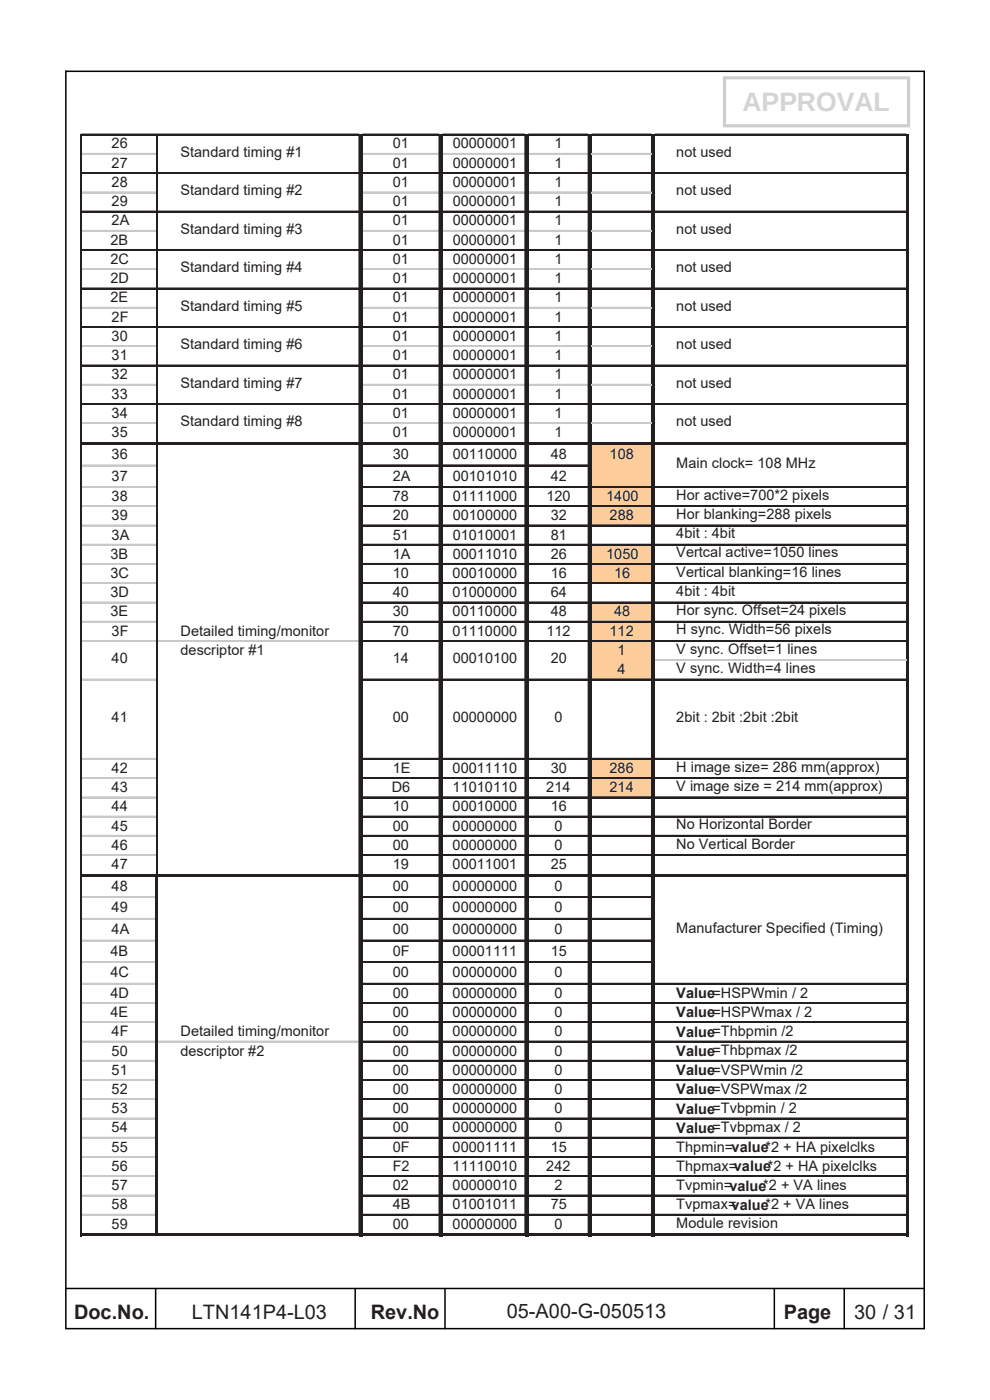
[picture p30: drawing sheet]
<svg xmlns="http://www.w3.org/2000/svg" width="210mm" height="297mm" viewBox="0 0 210 297" stroke-linecap="round" stroke-linejoin="round" font-family="sans-serif">
<defs><g id="words">
<text font-size="5.6" fill="#d3d4d6" x="157.5" y="23.7">APPROVAL</text>
<g font-size="4.2" fill="#231f20">
<text x="15.7" y="279.8">Doc.No.</text>
<text x="40.7" y="279.8">LTN141P4-L03</text>
<text x="78.7" y="279.8">Rev.No</text>
<text x="107.5" y="279.7">05-A00-G-050513</text>
<text x="166.2" y="279.8">Page</text>
<text x="181.2" y="279.8">30 / 31</text>
</g>
<g font-size="3.1" fill="#231f20">
<text x="23.7" y="31.5">26</text>
<text x="23.7" y="35.6">27</text>
<text x="38.3" y="33.3">Standard timing #1</text>
<text x="83.3" y="31.5">01</text>
<text x="83.3" y="35.6">01</text>
<text x="96" y="31.5">00000001</text>
<text x="96" y="35.6">00000001</text>
<text x="117.6" y="31.5">1</text>
<text x="117.6" y="35.6">1</text>
<text x="143.4" y="33.3">not used</text>
<text x="23.7" y="39.7">28</text>
<text x="38.3" y="41.5">Standard timing #2</text>
<text x="83.3" y="39.7">01</text>
<text x="96" y="39.7">00000001</text>
<text x="117.6" y="39.7">1</text>
<text x="143.4" y="41.5">not used</text>
<text x="23.7" y="43.8">29</text>
<text x="23.7" y="47.8">2A</text>
<text x="83.3" y="43.8">01</text>
<text x="83.3" y="47.8">01</text>
<text x="96" y="43.8">00000001</text>
<text x="96" y="47.8">00000001</text>
<text x="117.6" y="43.8">1</text>
<text x="117.6" y="47.8">1</text>
<text x="23.4" y="51.9">2B</text>
<text x="38.3" y="49.6">Standard timing #3</text>
<text x="83.3" y="51.9">01</text>
<text x="96" y="51.9">00000001</text>
<text x="117.6" y="51.9">1</text>
<text x="143.4" y="49.6">not used</text>
<text x="23.4" y="56">2C</text>
<text x="38.3" y="57.8">Standard timing #4</text>
<text x="83.3" y="56">01</text>
<text x="96" y="56">00000001</text>
<text x="117.6" y="56">1</text>
<text x="143.4" y="57.8">not used</text>
<text x="23.4" y="60.1">2D</text>
<text x="23.4" y="64.2">2E</text>
<text x="38.3" y="66">Standard timing #5</text>
<text x="83.3" y="60.1">01</text>
<text x="83.3" y="64.2">01</text>
<text x="96" y="60.1">00000001</text>
<text x="96" y="64.2">00000001</text>
<text x="117.6" y="60.1">1</text>
<text x="117.6" y="64.2">1</text>
<text x="143.4" y="66">not used</text>
<text x="23.7" y="68.3">2F</text>
<text x="83.3" y="68.3">01</text>
<text x="96" y="68.3">00000001</text>
<text x="117.6" y="68.3">1</text>
<text x="23.7" y="72.3">30</text>
<text x="23.7" y="76.4">31</text>
<text x="38.3" y="74.1">Standard timing #6</text>
<text x="83.3" y="72.3">01</text>
<text x="83.3" y="76.4">01</text>
<text x="96" y="72.3">00000001</text>
<text x="96" y="76.4">00000001</text>
<text x="117.6" y="72.3">1</text>
<text x="117.6" y="76.4">1</text>
<text x="143.4" y="74.1">not used</text>
<text x="23.7" y="80.5">32</text>
<text x="38.3" y="82.3">Standard timing #7</text>
<text x="83.3" y="80.5">01</text>
<text x="96" y="80.5">00000001</text>
<text x="117.6" y="80.5">1</text>
<text x="143.4" y="82.3">not used</text>
<text x="23.7" y="84.6">33</text>
<text x="23.7" y="88.7">34</text>
<text x="83.3" y="84.6">01</text>
<text x="83.3" y="88.7">01</text>
<text x="96" y="84.6">00000001</text>
<text x="96" y="88.7">00000001</text>
<text x="117.6" y="84.6">1</text>
<text x="117.6" y="88.7">1</text>
<text x="23.7" y="92.8">35</text>
<text x="38.3" y="90.5">Standard timing #8</text>
<text x="83.3" y="92.8">01</text>
<text x="96" y="92.8">00000001</text>
<text x="117.6" y="92.8">1</text>
<text x="143.4" y="90.5">not used</text>
<text x="23.7" y="97.4">36</text>
<text x="23.7" y="102">37</text>
<text x="83.3" y="97.4">30</text>
<text x="83.3" y="102">2A</text>
<text x="96" y="97.4">00110000</text>
<text x="96" y="102">00101010</text>
<text x="116.8" y="97.4">48</text>
<text x="116.8" y="102">42</text>
<text x="129.3" y="97.4">108</text>
<text x="143.4" y="99.4">Main clock= 108 MHz</text>
<text x="23.7" y="106.3">38</text>
<text x="83.3" y="106.3">78</text>
<text x="96" y="106.3">01111000</text>
<text x="115.9" y="106.3">120</text>
<text x="128.6" y="106.3">1400</text>
<text x="143.4" y="106">Hor active=700*2 pixels</text>
<text x="23.7" y="110.4">39</text>
<text x="83.3" y="110.4">20</text>
<text x="96" y="110.4">00100000</text>
<text x="116.8" y="110.4">32</text>
<text x="129.3" y="110.4">288</text>
<text x="143.4" y="110.1">Hor blanking=288 pixels</text>
<text x="23.4" y="118.5">3B</text>
<text x="23.7" y="114.5">3A</text>
<text x="83.3" y="114.5">51</text>
<text x="83.3" y="118.5">1A</text>
<text x="96" y="114.5">01010001</text>
<text x="96" y="118.5">00011010</text>
<text x="116.8" y="114.5">81</text>
<text x="116.8" y="118.5">26</text>
<text x="128.6" y="118.5">1050</text>
<text x="143.4" y="118.3">Vertcal active=1050 lines</text>
<text x="143.4" y="114.2">4bit : 4bit</text>
<text x="23.4" y="122.6">3C</text>
<text x="83.3" y="122.6">10</text>
<text x="96" y="122.6">00010000</text>
<text x="116.8" y="122.6">16</text>
<text x="130.3" y="122.6">16</text>
<text x="143.4" y="122.4">Vertical blanking=16 lines</text>
<text x="23.4" y="126.7">3D</text>
<text x="23.4" y="130.8">3E</text>
<text x="83.3" y="126.7">40</text>
<text x="83.3" y="130.8">30</text>
<text x="96" y="126.7">01000000</text>
<text x="96" y="130.8">00110000</text>
<text x="116.8" y="126.7">64</text>
<text x="116.8" y="130.8">48</text>
<text x="130.3" y="130.8">48</text>
<text x="143.4" y="126.4">4bit : 4bit</text>
<text x="143.4" y="130.5">Hor sync. Offset=24 pixels</text>
<text x="23.7" y="134.9">3F</text>
<text x="38.3" y="134.9">Detailed timing/monitor</text>
<text x="83.3" y="134.9">70</text>
<text x="96" y="134.9">01110000</text>
<text x="115.9" y="134.9">112</text>
<text x="129.3" y="134.9">112</text>
<text x="143.4" y="134.6">H sync. Width=56 pixels</text>
<text x="23.7" y="140.7">40</text>
<text x="38.3" y="138.9">descriptor #1</text>
<text x="83.3" y="140.7">14</text>
<text x="96" y="140.7">00010100</text>
<text x="116.8" y="140.7">20</text>
<text x="131" y="139">1</text>
<text x="131" y="143">4</text>
<text x="143.4" y="138.7">V sync. Offset=1 lines</text>
<text x="143.4" y="142.8">V sync. Width=4 lines</text>
<text x="23.7" y="153.2">41</text>
<text x="83.3" y="153.2">00</text>
<text x="96" y="153.2">00000000</text>
<text x="117.6" y="153.2">0</text>
<text x="143.4" y="153.2">2bit : 2bit :2bit :2bit</text>
<text x="23.7" y="164">42</text>
<text x="83.3" y="164">1E</text>
<text x="96" y="164">00011110</text>
<text x="116.8" y="164">30</text>
<text x="129.3" y="164">286</text>
<text x="143.4" y="163.7">H image size= 286 mm(approx)</text>
<text x="143.4" y="167.8">V image size = 214 mm(approx)</text>
<text x="23.7" y="168">43</text>
<text x="23.7" y="172.1">44</text>
<text x="83.1" y="168">D6</text>
<text x="83.3" y="172.1">10</text>
<text x="96" y="168">11010110</text>
<text x="96" y="172.1">00010000</text>
<text x="115.9" y="168">214</text>
<text x="116.8" y="172.1">16</text>
<text x="129.3" y="168">214</text>
<text x="23.7" y="176.2">45</text>
<text x="83.3" y="176.2">00</text>
<text x="96" y="176.2">00000000</text>
<text x="117.6" y="176.2">0</text>
<text x="143.4" y="175.9">No Horizontal Border</text>
<text x="23.7" y="180.3">46</text>
<text x="23.7" y="184.4">47</text>
<text x="83.3" y="180.3">00</text>
<text x="83.3" y="184.4">19</text>
<text x="96" y="180.3">00000000</text>
<text x="96" y="184.4">00011001</text>
<text x="116.8" y="184.4">25</text>
<text x="117.6" y="180.3">0</text>
<text x="143.4" y="180">No Vertical Border</text>
<text x="23.7" y="189">48</text>
<text x="83.3" y="189">00</text>
<text x="96" y="189">00000000</text>
<text x="117.6" y="189">0</text>
<text x="23.7" y="193.6">49</text>
<text x="83.3" y="193.6">00</text>
<text x="96" y="193.6">00000000</text>
<text x="117.6" y="193.6">0</text>
<text x="143.4" y="197.9">Manufacturer Specified (Timing)</text>
<text x="23.4" y="202.8">4B</text>
<text x="23.7" y="198.2">4A</text>
<text x="83.3" y="198.2">00</text>
<text x="83.3" y="202.8">0F</text>
<text x="96" y="198.2">00000000</text>
<text x="96" y="202.8">00001111</text>
<text x="116.8" y="202.8">15</text>
<text x="117.6" y="198.2">0</text>
<text x="23.4" y="207.3">4C</text>
<text x="83.3" y="207.3">00</text>
<text x="96" y="207.3">00000000</text>
<text x="117.6" y="207.3">0</text>
<text x="23.4" y="211.7">4D</text>
<text x="23.4" y="215.8">4E</text>
<text x="83.3" y="211.7">00</text>
<text x="83.3" y="215.8">00</text>
<text x="96" y="211.7">00000000</text>
<text x="96" y="215.8">00000000</text>
<text x="117.6" y="211.7">0</text>
<text x="117.6" y="215.8">0</text>
<text x="143.4" y="211.8">Value=HSPWmin / 2</text>
<text x="143.4" y="215.9">Value=HSPWmax / 2</text>
<text x="23.7" y="219.9">4F</text>
<text x="38.3" y="219.8">Detailed timing/monitor</text>
<text x="83.3" y="219.9">00</text>
<text x="96" y="219.9">00000000</text>
<text x="117.6" y="219.9">0</text>
<text x="143.4" y="219.9">Value=Thbpmin /2</text>
<text x="23.7" y="223.9">50</text>
<text x="38.3" y="223.9">descriptor #2</text>
<text x="83.3" y="223.9">00</text>
<text x="96" y="223.9">00000000</text>
<text x="117.6" y="223.9">0</text>
<text x="143.4" y="224">Value=Thbpmax /2</text>
<text x="23.7" y="228">51</text>
<text x="23.7" y="232.1">52</text>
<text x="83.3" y="228">00</text>
<text x="83.3" y="232.1">00</text>
<text x="96" y="228">00000000</text>
<text x="96" y="232.1">00000000</text>
<text x="117.6" y="228">0</text>
<text x="117.6" y="232.1">0</text>
<text x="143.4" y="228.1">Value=VSPWmin /2</text>
<text x="143.4" y="232.2">Value=VSPWmax /2</text>
<text x="23.7" y="236.2">53</text>
<text x="83.3" y="236.2">00</text>
<text x="96" y="236.2">00000000</text>
<text x="117.6" y="236.2">0</text>
<text x="143.4" y="236.3">Value=Tvbpmin / 2</text>
<text x="23.7" y="240.3">54</text>
<text x="23.7" y="244.3">55</text>
<text x="83.3" y="240.3">00</text>
<text x="83.3" y="244.3">0F</text>
<text x="96" y="240.3">00000000</text>
<text x="96" y="244.3">00001111</text>
<text x="116.8" y="244.3">15</text>
<text x="117.6" y="240.3">0</text>
<text x="143.4" y="240.3">Value=Tvbpmax / 2</text>
<text x="143.4" y="244.3">Thpmin=value*2 + HA pixelclks</text>
<text x="23.7" y="248.4">56</text>
<text x="83.3" y="248.4">F2</text>
<text x="96" y="248.4">11110010</text>
<text x="115.9" y="248.4">242</text>
<text x="143.4" y="248.4">Thpmax=value*2 + HA pixelclks</text>
<text x="23.7" y="252.5">57</text>
<text x="23.7" y="256.6">58</text>
<text x="83.3" y="252.5">02</text>
<text x="83.3" y="256.6">4B</text>
<text x="96" y="252.5">00000010</text>
<text x="96" y="256.6">01001011</text>
<text x="116.8" y="256.6">75</text>
<text x="117.6" y="252.5">2</text>
<text x="143.4" y="252.5">Tvpmin=value*2 + VA lines</text>
<text x="143.4" y="256.6">Tvpmax=value*2 + VA lines</text>
<text x="23.7" y="260.7">59</text>
<text x="83.3" y="260.7">00</text>
<text x="96" y="260.7">00000000</text>
<text x="117.6" y="260.7">0</text>
<text x="143.4" y="260.4">Module revision</text>
</g>
</g></defs>
<path d="M14 273.4h182M33 273.4v8.6M75.3 273.4v8.6M94.4 273.4v8.6" fill="none" stroke="#010202" stroke-width=".32"/>
<path d="M153.7 16.5h39v10.2h-39z" fill="none" stroke="#cecece" stroke-width=".67"/>
<circle cx="153.7" cy="16.5" r=".33" fill="#cecece"/>
<path d="M14 15.1h182v266.8h-182zM164.2 273.4v8.6" fill="none" stroke="#010202" stroke-width=".32"/>
<circle cx="14" cy="15.1" r=".16" fill="#010202"/>
<path d="M179.1 273.4v8.6" fill="none" stroke="#010202" stroke-width=".32"/>
<g fill="#fdcc9b">
<path d="M125 94h13.6v17.7h-13.6z" fill-rule="evenodd"/>
<path d="M125 115.5h13.6v8.4h-13.6z" fill-rule="evenodd"/>
<path d="M125 127.7h13.6v16.7h-13.6z" fill-rule="evenodd"/>
<path d="M125 160.9h13.6v8.5h-13.6z" fill-rule="evenodd"/>
</g>
<g fill="none" stroke="#231f20" stroke-width=".21">
<path d="M17.2 28.4h58.9M17.2 36.6h58.9M33.2 28.4v65.4M76.9 28.4h16.2M76.9 36.6h16.2M93.8 28.4h17.5M93.8 36.6h17.5M112 28.4h12.7M112 36.6h12.7M125.5 28.4h12.7M125.5 36.6h12.7M138.9 28.4h53.4"/>
<path d="M138.9 36.6h53.4M17.2 44.8h58.9M17.2 52.9h58.9M76.9 44.8h16.2M76.9 52.9h16.2M93.8 44.8h17.5M93.8 52.9h17.5M112 44.8h12.7M112 52.9h12.7M125.5 44.8h12.7M125.5 52.9h12.7M138.9 44.8h53.4"/>
<path d="M138.9 52.9h53.4M17.2 61.1h58.9M17.2 69.3h58.9M17.2 77.4h58.9M76.9 61.1h16.2M76.9 69.3h16.2M76.9 77.4h16.2M93.8 61.1h17.5M93.8 69.3h17.5M93.8 77.4h17.5M112 61.1h12.7M112 69.3h12.7"/>
<path d="M112 77.4h12.7M125.5 61.1h12.7M125.5 69.3h12.7M125.5 77.4h12.7M138.9 61.1h53.4M138.9 69.3h53.4M138.9 77.4h53.4M17.2 85.6h58.9M76.9 85.6h16.2M93.8 85.6h17.5M112 85.6h12.7M125.5 85.6h12.7"/>
<path d="M138.9 85.6h53.4"/>
</g>
<g fill="none" stroke="#231f20" stroke-width=".3">
<path d="M17.2 28.6h58.9M17.2 36.8h58.9M76.9 28.6h16.2M76.9 36.8h16.2M93.8 28.6h17.5M93.8 36.8h17.5M112 28.6h12.8M112 36.8h12.8M125.5 28.6h12.7M125.5 36.8h12.7M138.9 28.6h53.4M138.9 36.8h53.4"/>
<path d="M17.2 44.9h58.9M76.9 44.9h16.2M93.8 44.9h17.5M112 44.9h12.8M125.5 44.9h12.7M138.9 44.9h53.4M17.2 61.3h58.9M17.2 69.4h58.9M17.2 77.6h58.9M76.9 61.3h16.2M76.9 69.4h16.2M76.9 77.6h16.2"/>
<path d="M93.8 61.3h17.5M93.8 69.4h17.5M93.8 77.6h17.5M112 61.3h12.8M112 69.4h12.8M112 77.6h12.8M125.5 61.3h12.7M125.5 69.4h12.7M125.5 77.6h12.7M138.9 61.3h53.4M138.9 69.4h53.4M138.9 77.6h53.4"/>
<path d="M17.2 85.8h58.9M76.9 85.8h16.2M93.8 85.8h17.5M112 85.8h12.8M125.5 85.8h12.7M138.9 85.8h53.4"/>
</g>
<g fill="none" stroke="#c7c9cb" stroke-width=".21">
<path d="M17.2 32.5h16M76.9 32.5h16.2M93.8 32.5h17.5M112 32.5h12.7M17.2 40.7h16M17.2 48.9h16M17.2 57h16M76.9 40.7h16.2M76.9 48.9h16.2M76.9 57h16.2M93.8 40.7h17.5M93.8 48.9h17.5"/>
<path d="M93.8 57h17.5M112 40.7h12.7M112 48.9h12.7M112 57h12.7M17.2 65.2h16M17.2 73.4h16M76.9 65.2h16.2M76.9 73.4h16.2M93.8 65.2h17.5M93.8 73.4h17.5M112 65.2h12.7M112 73.4h12.7"/>
<path d="M17.2 81.5h16M17.2 89.7h16M76.9 81.5h16.2M76.9 89.7h16.2M93.8 81.5h17.5M93.8 89.7h17.5M112 81.5h12.7M112 89.7h12.7"/>
</g>
<g fill="none" stroke="#c7c9cb" stroke-width=".29">
<path d="M17.2 32.7h16.1M76.9 32.7h16.2M93.8 32.7h17.5M112 32.7h12.8M17.2 40.8h16.1M17.2 57.2h16.1M76.9 40.8h16.2M76.9 57.2h16.2M93.8 40.8h17.5M93.8 57.2h17.5M112 40.8h12.8M112 57.2h12.8"/>
<path d="M17.2 65.3h16.1M17.2 73.5h16.1M76.9 65.3h16.2M76.9 73.5h16.2M93.8 65.3h17.5M93.8 73.5h17.5M112 65.3h12.8M112 73.5h12.8M17.2 81.7h16.1M17.2 89.8h16.1M76.9 81.7h16.2M76.9 89.8h16.2"/>
<path d="M93.8 81.7h17.5M93.8 89.8h17.5M112 81.7h12.8M112 89.8h12.8"/>
</g>
<path d="M17.2 49h16.1M76.9 49h16.2M93.8 49h17.5M112 49h12.8" fill="none" stroke="#c7c9cb" stroke-width=".3"/>
<path d="M17.2 53.1h58.9M76.9 53.1h16.2M93.8 53.1h17.5M112 53.1h12.8M125.5 53.1h12.7M138.9 53.1h53.4" fill="none" stroke="#231f20" stroke-width=".32"/>
<path d="M33.4 28.4v65.4" fill="none" stroke="#231f20" stroke-width=".28"/>
<g fill="#231f20">
<path d="M17.2 93.8h58.9v.5h-58.9z" fill-rule="evenodd"/>
<path d="M76.9 93.8h16.2v.5h-16.2z" fill-rule="evenodd"/>
<path d="M93.8 93.8h17.5v.5h-17.5z" fill-rule="evenodd"/>
<path d="M112 93.8h12.8v.5h-12.8z" fill-rule="evenodd"/>
<path d="M125.5 93.8h12.7v.5h-12.7z" fill-rule="evenodd"/>
</g>
<g fill="none" stroke="#c7c9cb" stroke-width=".21">
<path d="M17.2 98.6h16M17.2 103.2h16M17.2 107.3h16M17.2 111.4h16M17.2 115.5h16M17.2 119.5h16M17.2 123.6h16M17.2 127.7h16M17.2 131.8h16M17.2 135.9h16M33.5 135.9h42.6M17.2 144.1h16"/>
<path d="M17.2 160.9h16M17.2 165h16M17.2 169.1h16M17.2 173.1h16M17.2 177.2h16M17.2 181.3h16"/>
</g>
<path d="M17.2 98.8h16.1M17.2 103.4h16.1M17.2 119.7h16.1M17.2 127.9h16.1M17.2 161h16.1M17.2 169.2h16.1M17.2 177.4h16.1" fill="none" stroke="#c7c9cb" stroke-width=".3"/>
<g fill="none" stroke="#231f20" stroke-width=".21">
<path d="M33.2 94.3v91.1M76.9 98.6h16.2M93.8 98.6h17.5M112 98.6h12.7M76.9 103.2h16.2M76.9 107.3h16.2M76.9 111.4h16.2M76.9 115.5h16.2M76.9 119.5h16.2M93.8 103.2h17.5M93.8 107.3h17.5M93.8 111.4h17.5"/>
<path d="M93.8 115.5h17.5M93.8 119.5h17.5M112 103.2h12.7M112 107.3h12.7M112 111.4h12.7M112 115.5h12.7M112 119.5h12.7M125.5 103.2h12.7M125.5 107.3h12.7M125.5 111.4h12.7M125.5 115.5h12.7M125.5 119.5h12.7"/>
<path d="M138.9 103.2h53.4M138.9 107.3h53.4M138.9 111.4h53.4M138.9 115.5h53.4M138.9 119.5h53.4M76.9 123.6h16.2M76.9 127.7h16.2M76.9 131.8h16.2M76.9 135.9h16.2M93.8 123.6h17.5M93.8 127.7h17.5M93.8 131.8h17.5"/>
<path d="M93.8 135.9h17.5M112 123.6h12.7M112 127.7h12.7M112 131.8h12.7M112 135.9h12.7M125.5 123.6h12.7M125.5 127.7h12.7M125.5 131.8h12.7M125.5 135.9h12.7M138.9 123.6h53.4M138.9 127.7h53.4M138.9 131.8h53.4"/>
<path d="M138.9 135.9h53.4M76.9 144.1h16.2M93.8 144.1h17.5M112 144.1h12.7M125.5 144.1h12.7M138.9 144.1h53.4M76.9 160.9h16.2M76.9 165h16.2M76.9 169.1h16.2M76.9 173.1h16.2M76.9 177.2h16.2M93.8 160.9h17.5"/>
<path d="M93.8 165h17.5M93.8 169.1h17.5M93.8 173.1h17.5M93.8 177.2h17.5M112 160.9h12.7M112 165h12.7M112 169.1h12.7M112 173.1h12.7M112 177.2h12.7M125.5 160.9h12.7M125.5 165h12.7M125.5 169.1h12.7"/>
<path d="M125.5 173.1h12.7M125.5 177.2h12.7M138.9 160.9h53.4M138.9 165h53.4M138.9 169.1h53.4M138.9 173.1h53.4M138.9 177.2h53.4M76.9 181.3h16.2M93.8 181.3h17.5M112 181.3h12.7M125.5 181.3h12.7M138.9 181.3h53.4"/>
</g>
<g fill="none" stroke="#231f20" stroke-width=".3">
<path d="M76.9 98.8h16.2M93.8 98.8h17.5M112 98.8h12.8M76.9 103.4h16.2M76.9 119.7h16.2M93.8 103.4h17.5M93.8 119.7h17.5M112 103.4h12.8M112 119.7h12.8M125.5 103.4h12.7M125.5 119.7h12.7M138.9 103.4h53.4"/>
<path d="M138.9 119.7h53.4M76.9 127.9h16.2M93.8 127.9h17.5M112 127.9h12.8M125.5 127.9h12.7M138.9 127.9h53.4M76.9 161h16.2M76.9 169.2h16.2M76.9 177.4h16.2M93.8 161h17.5M93.8 169.2h17.5M93.8 177.4h17.5"/>
<path d="M112 161h12.8M112 169.2h12.8M112 177.4h12.8M125.5 161h12.7M125.5 169.2h12.7M125.5 177.4h12.7M138.9 161h53.4M138.9 169.2h53.4M138.9 177.4h53.4"/>
</g>
<path d="M17.2 107.5h16.1M17.2 115.6h16.1M17.2 123.8h16.1M17.2 131.9h16.1M17.2 136h16.1M33.5 136h42.6M17.2 144.2h16.1M17.2 165.1h16.1M17.2 173.3h16.1M17.2 181.5h16.1" fill="none" stroke="#c7c9cb" stroke-width=".29"/>
<g fill="none" stroke="#231f20" stroke-width=".29">
<path d="M76.9 107.5h16.2M76.9 115.6h16.2M93.8 107.5h17.5M93.8 115.6h17.5M112 107.5h12.8M112 115.6h12.8M125.5 107.5h12.7M125.5 115.6h12.7M138.9 107.5h53.4M138.9 115.6h53.4M76.9 123.8h16.2M76.9 131.9h16.2"/>
<path d="M76.9 136h16.2M93.8 123.8h17.5M93.8 131.9h17.5M93.8 136h17.5M112 123.8h12.8M112 131.9h12.8M112 136h12.8M125.5 123.8h12.7M125.5 131.9h12.7M125.5 136h12.7M138.9 123.8h53.4M138.9 131.9h53.4"/>
<path d="M138.9 136h53.4M76.9 144.2h16.2M93.8 144.2h17.5M112 144.2h12.8M125.5 144.2h12.7M138.9 144.2h53.4M76.9 165.1h16.2M76.9 173.3h16.2M93.8 165.1h17.5M93.8 173.3h17.5M112 165.1h12.8M112 173.3h12.8"/>
<path d="M125.5 165.1h12.7M125.5 173.3h12.7M138.9 165.1h53.4M138.9 173.3h53.4M76.9 181.5h16.2M93.8 181.5h17.5M112 181.5h12.8M125.5 181.5h12.7M138.9 181.5h53.4"/>
</g>
<path d="M17.2 111.5h16.1" fill="none" stroke="#c7c9cb" stroke-width=".31"/>
<path d="M76.9 111.5h16.2M93.8 111.5h17.5M112 111.5h12.8M125.5 111.5h12.7M138.9 111.5h53.4" fill="none" stroke="#231f20" stroke-width=".31"/>
<path d="M33.4 94.3v91.1" fill="none" stroke="#231f20" stroke-width=".28"/>
<g fill="#231f20">
<path d="M17.2 185.4h58.9v.5h-58.9z" fill-rule="evenodd"/>
<path d="M76.9 185.4h16.2v.5h-16.2z" fill-rule="evenodd"/>
<path d="M93.8 185.4h17.5v.5h-17.5z" fill-rule="evenodd"/>
<path d="M112 185.4h12.8v.5h-12.8z" fill-rule="evenodd"/>
<path d="M125.5 185.4h12.7v.5h-12.7z" fill-rule="evenodd"/>
</g>
<g fill="none" stroke="#c7c9cb" stroke-width=".21">
<path d="M17.2 190.2h15.8M17.2 194.8h15.8M17.2 199.4h15.8M17.2 204h15.8M17.2 208.6h15.8M17.2 212.7h15.8M17.2 216.8h15.8M17.2 220.9h15.8M17.2 225h15.8M17.2 229h15.8M17.2 233.1h15.8M17.2 237.2h15.8"/>
<path d="M33.5 220.9h42.6M17.2 241.3h15.8M17.2 245.4h15.8M17.2 249.4h15.8M17.2 253.5h15.8M17.2 257.6h15.8"/>
</g>
<path d="M17.2 190.4h15.8M17.2 195h15.8M17.2 208.8h15.8M17.2 216.9h15.8M17.2 221h15.8M17.2 225.1h15.8M17.2 237.3h15.8M33.5 221h42.6M17.2 241.4h15.8M17.2 249.6h15.8M17.2 257.8h15.8" fill="none" stroke="#c7c9cb" stroke-width=".3"/>
<g fill="none" stroke="#231f20" stroke-width=".21">
<path d="M76.9 190.2h16.2M76.9 194.8h16.2M76.9 199.4h16.2M93.8 190.2h17.5M93.8 194.8h17.5M93.8 199.4h17.5M112 190.2h12.7M112 194.8h12.7M112 199.4h12.7M76.9 204h16.2M76.9 208.6h16.2M76.9 212.7h16.2"/>
<path d="M76.9 216.8h16.2M93.8 204h17.5M93.8 208.6h17.5M93.8 212.7h17.5M93.8 216.8h17.5M112 204h12.7M112 208.6h12.7M112 212.7h12.7M112 216.8h12.7M125.5 208.6h12.7M125.5 212.7h12.7M125.5 216.8h12.7"/>
<path d="M138.9 208.6h53.4M76.9 220.9h16.2M76.9 225h16.2M76.9 229h16.2M76.9 233.1h16.2M76.9 237.2h16.2M93.8 220.9h17.5M93.8 225h17.5M93.8 229h17.5M93.8 233.1h17.5M93.8 237.2h17.5M112 220.9h12.7"/>
<path d="M112 225h12.7M112 229h12.7M112 233.1h12.7M112 237.2h12.7M125.5 220.9h12.7M125.5 225h12.7M125.5 229h12.7M125.5 233.1h12.7M125.5 237.2h12.7M76.9 241.3h16.2M76.9 245.4h16.2M76.9 249.4h16.2"/>
<path d="M76.9 253.5h16.2M76.9 257.6h16.2M93.8 241.3h17.5M93.8 245.4h17.5M93.8 249.4h17.5M93.8 253.5h17.5M93.8 257.6h17.5M112 241.3h12.7M112 245.4h12.7M112 249.4h12.7M112 253.5h12.7M112 257.6h12.7"/>
<path d="M125.5 241.3h12.7M125.5 245.4h12.7M125.5 249.4h12.7M125.5 253.5h12.7M125.5 257.6h12.7M138.9 241.3h53.4M138.9 245.4h53.4M138.9 249.4h53.4M138.9 253.5h53.4M138.9 257.6h53.4"/>
</g>
<g fill="none" stroke="#231f20" stroke-width=".3">
<path d="M76.9 190.4h16.2M76.9 195h16.2M93.8 190.4h17.5M93.8 195h17.5M112 190.4h12.8M112 195h12.8M76.9 208.8h16.2M76.9 216.9h16.2M93.8 208.8h17.5M93.8 216.9h17.5M112 208.8h12.8M112 216.9h12.8"/>
<path d="M125.5 208.8h12.7M125.5 216.9h12.7M138.9 208.8h53.4M76.9 221h16.2M76.9 225.1h16.2M76.9 237.3h16.2M93.8 221h17.5M93.8 225.1h17.5M93.8 237.3h17.5M112 221h12.8M112 225.1h12.8M112 237.3h12.8"/>
<path d="M125.5 221h12.7M125.5 225.1h12.7M125.5 237.3h12.7M76.9 241.4h16.2M76.9 249.6h16.2M76.9 257.8h16.2M93.8 241.4h17.5M93.8 249.6h17.5M93.8 257.8h17.5M112 241.4h12.8M112 249.6h12.8M112 257.8h12.8"/>
<path d="M125.5 241.4h12.7M125.5 249.6h12.7M125.5 257.8h12.7M138.9 241.4h53.4M138.9 249.6h53.4M138.9 257.8h53.4"/>
</g>
<path d="M17.2 199.6h15.8M17.2 204.2h15.8M17.2 212.8h15.8M17.2 229.2h15.8M17.2 245.5h15.8M17.2 253.7h15.8" fill="none" stroke="#c7c9cb" stroke-width=".29"/>
<g fill="none" stroke="#231f20" stroke-width=".29">
<path d="M76.9 199.6h16.2M93.8 199.6h17.5M112 199.6h12.8M76.9 204.2h16.2M76.9 212.8h16.2M93.8 204.2h17.5M93.8 212.8h17.5M112 204.2h12.8M112 212.8h12.8M125.5 212.8h12.7M76.9 229.2h16.2M93.8 229.2h17.5"/>
<path d="M112 229.2h12.8M125.5 229.2h12.7M76.9 245.5h16.2M76.9 253.7h16.2M93.8 245.5h17.5M93.8 253.7h17.5M112 245.5h12.8M112 253.7h12.8M125.5 245.5h12.7M125.5 253.7h12.7M138.9 245.5h53.4M138.9 253.7h53.4"/>
</g>
<path d="M17.2 233.3h15.8" fill="none" stroke="#c7c9cb" stroke-width=".32"/>
<path d="M76.9 233.3h16.2M93.8 233.3h17.5M112 233.3h12.8M125.5 233.3h12.7" fill="none" stroke="#231f20" stroke-width=".32"/>
<g fill="#231f20">
<path d="M33 185.9h.5v76.4h-.5z" fill-rule="evenodd"/>
<path d="M17.2 261.7h58.9v.6h-58.9z" fill-rule="evenodd"/>
<path d="M76.9 261.7h16.2v.6h-16.2z" fill-rule="evenodd"/>
<path d="M93.8 261.7h17.5v.6h-17.5z" fill-rule="evenodd"/>
<path d="M112 261.7h12.8v.6h-12.8z" fill-rule="evenodd"/>
<path d="M125.5 261.7h12.7v.6h-12.7z" fill-rule="evenodd"/>
</g>
<path d="M17.1 28.4v233.9M138.3 28.4v233.9" fill="none" stroke="#231f20" stroke-width=".24"/>
<path d="M76.1 28.4v233.8M76.6 28.4v233.8M93.1 28.4v233.8M93.6 28.4v233.8M111.3 28.4v233.8M124.7 28.4v233.8M125.2 28.4v233.8M138.2 28.4v233.8M138.6 28.4v233.8" fill="none" stroke="#231f20" stroke-width=".21"/>
<path d="M76.3 28.4v233.9M93.7 28.4v233.9M111.9 28.4v233.9M124.9 28.4v233.9" fill="none" stroke="#231f20" stroke-width=".25"/>
<path d="M76.7 28.4v233.9M111.5 28.4v233.9M125.4 28.4v233.9M138.8 28.4v233.9" fill="none" stroke="#231f20" stroke-width=".27"/>
<path d="M93.3 28.4v233.9" fill="none" stroke="#231f20" stroke-width=".3"/>
<path d="M192.3 28.4h.5v233.9h-.5z" fill-rule="evenodd" fill="#231f20"/>
<path d="M125.5 32.5h12.7M125.5 40.7h12.7M125.5 48.9h12.7M125.5 57h12.7M125.5 65.2h12.7M125.5 73.4h12.7M125.5 81.5h12.7M125.5 89.7h12.7" fill="none" stroke="#c7c9cb" stroke-width=".21"/>
<path d="M125.5 32.7h12.7M125.5 40.8h12.7M125.5 57.2h12.7M125.5 65.3h12.7M125.5 73.5h12.7M125.5 81.7h12.7M125.5 89.8h12.7" fill="none" stroke="#c7c9cb" stroke-width=".29"/>
<path d="M125.5 49h12.7" fill="none" stroke="#c7c9cb" stroke-width=".3"/>
<path d="M138.9 93.8h53.9v.5h-53.9z" fill-rule="evenodd" fill="#231f20"/>
<path d="M138.9 140h53.4" fill="none" stroke="#c7c9cb" stroke-width=".21"/>
<path d="M138.9 140.1h53.4" fill="none" stroke="#c7c9cb" stroke-width=".29"/>
<path d="M138.9 185.4h53.9v.5h-53.9z" fill-rule="evenodd" fill="#231f20"/>
<path d="M125.5 190.2h12.7M125.5 194.8h12.7M125.5 199.4h12.7M125.5 204h12.7M138.9 212.7h53.4M138.9 216.8h53.4M138.9 220.9h53.4M138.9 225h53.4M138.9 229h53.4M138.9 233.1h53.4M138.9 237.2h53.4" fill="none" stroke="#231f20" stroke-width=".21"/>
<path d="M125.5 190.4h12.7M125.5 195h12.7M138.9 216.9h53.4M138.9 221h53.4M138.9 225.1h53.4M138.9 237.3h53.4" fill="none" stroke="#231f20" stroke-width=".3"/>
<path d="M125.5 199.6h12.7M125.5 204.2h12.7M138.9 212.8h53.4M138.9 229.2h53.4" fill="none" stroke="#231f20" stroke-width=".29"/>
<path d="M138.9 233.3h53.4" fill="none" stroke="#231f20" stroke-width=".32"/>
<path d="M138.9 261.7h53.9v.6h-53.9z" fill-rule="evenodd" fill="#231f20"/>
<use href="#words"/>
</svg>
